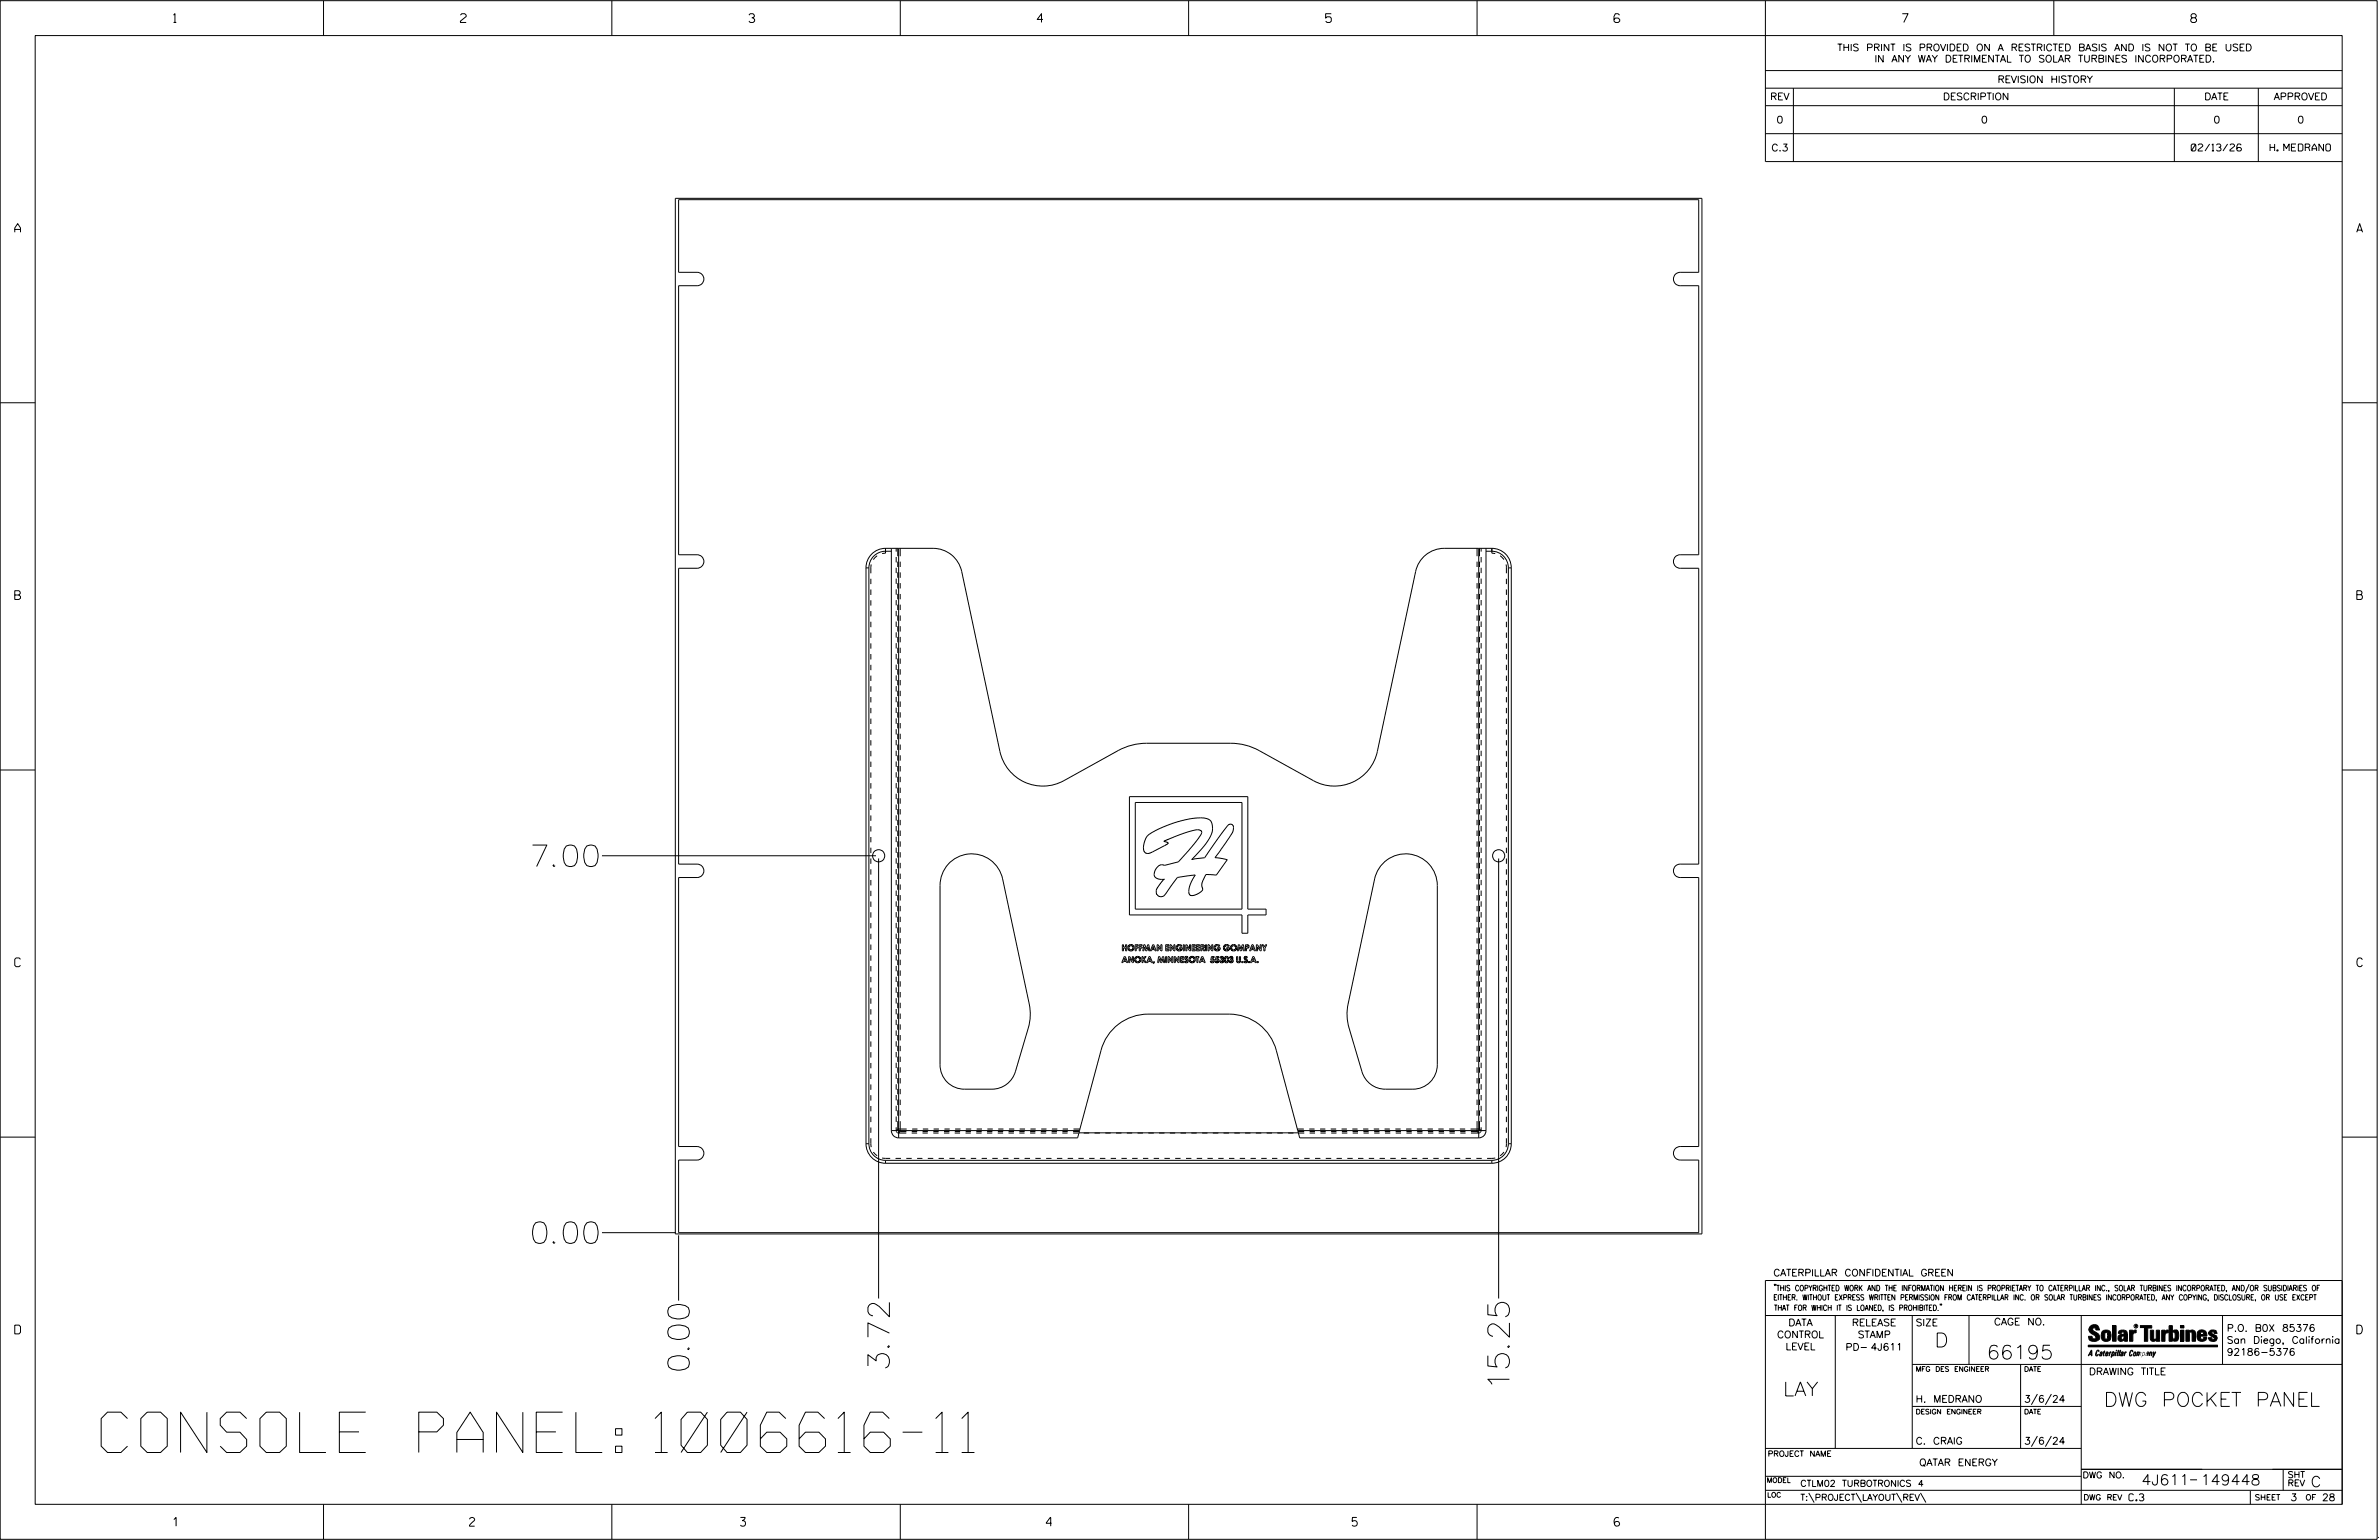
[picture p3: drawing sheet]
<svg xmlns="http://www.w3.org/2000/svg" width="864mm" height="559mm" viewBox="0 0 864 559" stroke-linecap="round" stroke-linejoin="round" font-family="sans-serif">
<defs><g id="words">
<text font-size="14.6" x="36.7" y="527.1">CONSOLE PANEL: 1006616-11</text>
<g font-size="7.8">
<text x="193.3" y="314.4">7.00</text>
<text x="193.3" y="451.2">0.00</text>
<text x="250.2" y="497.2" transform="rotate(-90 250.2 497.2)">0.00</text>
<text x="322.9" y="496.4" transform="rotate(-90 322.9 496.4)">3.72</text>
<text x="547.9" y="502.3" transform="rotate(-90 547.9 502.3)">15.25</text>
</g>
<g font-size="5.1">
<text x="702.3" y="488.8">D</text>
<text x="721.2" y="493.2">66195</text>
<text x="647.3" y="506.5">LAY</text>
<text x="763.7" y="510.3">DWG POCKET PANEL</text>
</g>
<g font-size="3.8">
<text x="777.4" y="538.9">4J611</text>
<text x="798.8" y="538.9">149448</text>
<text x="838.8" y="539.5">C</text>
</g>
<g font-size="3.2">
<text x="63" y="8.2">1</text>
<text x="167.2" y="8.2">2</text>
<text x="271.8" y="8.2">3</text>
<text x="376.5" y="8.2">4</text>
<text x="481.2" y="8.2">5</text>
<text x="690.6" y="8.2">7</text>
<text x="795.3" y="8.2">8</text>
<text x="5.4" y="84.3">A</text>
<text x="855.5" y="84.3">A</text>
<text x="5.4" y="217.5">B</text>
<text x="855.6" y="217.5">B</text>
<text x="5.4" y="350.8">C</text>
<text x="855.6" y="350.8">C</text>
<text x="5.4" y="484">D</text>
<text x="855.6" y="484">D</text>
<text x="62.8" y="553.8">1</text>
<text x="170.4" y="553.8">2</text>
<text x="268.8" y="553.8">3</text>
<text x="379.8" y="553.8">4</text>
<text x="490.8" y="553.8">5</text>
<text x="585.9" y="553.8">6</text>
</g>
<g font-size="2.5">
<text x="666.9" y="18.5">THIS PRINT IS PROVIDED ON A RESTRICTED BASIS AND IS NOT TO BE USED</text>
<text x="680.5" y="22.6">IN ANY WAY DETRIMENTAL TO SOLAR TURBINES INCORPORATED.</text>
<text x="725.1" y="30">REVISION HISTORY</text>
<text x="642.6" y="36.3">REV</text>
<text x="705.3" y="36.3">DESCRIPTION</text>
<text x="800.2" y="36.3">DATE</text>
<text x="825.4" y="36.3">APPROVED</text>
<text x="644.9" y="44.7">0</text>
<text x="719.1" y="44.7">0</text>
<text x="803.5" y="44.7">0</text>
<text x="834" y="44.7">0</text>
<text x="643" y="54.8">C.3</text>
<text x="795.4" y="54.8">02/13/26</text>
<text x="824" y="54.8">H. MEDRANO</text>
<text x="643.8" y="463">CATERPILLAR CONFIDENTIAL GREEN</text>
<text x="645.1" y="485.5">CONTROL</text>
<text x="649.2" y="481.1">DATA</text>
<text x="672.3" y="481.1">RELEASE</text>
<text x="674.4" y="485.5">STAMP</text>
<text x="695.4" y="481.1">SIZE</text>
<text x="723.8" y="480.8">CAGE NO.</text>
<text x="808.4" y="483.1">P.O. B0X 85376</text>
<text x="648.2" y="489.8">LEVEL</text>
<text x="669.9" y="490">PD- 4J611</text>
<text x="808.4" y="487.5">San Diego, California</text>
<text x="808.4" y="491.8">92186-5376</text>
<text x="758.3" y="498.9">DRAWING TITLE</text>
<text x="695.4" y="508.9">H. MEDRANO</text>
<text x="734.8" y="508.9">3/6/24</text>
<text x="695.4" y="524.1">C. CRAIG</text>
<text x="734.8" y="524.1">3/6/24</text>
<text x="696.7" y="531.9">QATAR ENERGY</text>
<text x="772.8" y="544.6">C.3</text>
<text x="831.4" y="544.6">3</text>
<text x="842.9" y="544.6">28</text>
</g>
<g font-size="2.3">
<text x="653.5" y="539.4">CTLM02 TURBOTRONICS 4</text>
<text x="756" y="536.3">DWG NO.</text>
<text x="830.4" y="539.3">REV</text>
<text x="830.4" y="536.2">SHT</text>
<text x="653.5" y="544.5">T:\PROJECT\LAYOUT\REV\</text>
</g>
<g font-size="2">
<text x="643.8" y="468.4">&quot;THIS COPYRIGHTED WORK AND THE INFORMATION HEREIN IS PROPRIETARY TO CATERPILLAR INC., SOLAR TURBINES INCORPORATED, AND/OR SUBSIDIARIES OF</text>
<text x="643.8" y="471.8">EITHER. WITHOUT EXPRESS WRITTEN PERMISSION FROM CATERPILLAR INC. OR SOLAR TURBINES INCORPORATED, ANY COPYING, DISCLOSURE, OR USE EXCEPT</text>
<text x="644" y="475.6">THAT FOR WHICH IT IS LOANED, IS PROHIBITED.&quot;</text>
<text x="641.7" y="528.5">PROJECT NAME</text>
<text x="756.3" y="544.3">DWG REV</text>
<text x="818.5" y="544.3">SHEET</text>
<text x="836.9" y="544.3">OF</text>
</g>
<g font-size="1.8">
<text x="695.4" y="497.6">MFG DES ENGINEER</text>
<text x="734.8" y="497.6">DATE</text>
<text x="695.4" y="513.1">DESIGN ENGINEER</text>
<text x="734.8" y="513.1">DATE</text>
<text x="641.3" y="538">MODEL</text>
<text x="641.5" y="543.3">LOC</text>
</g>
<text font-size=".9" x="775.1" y="481.7">R</text>
</g></defs>
<g fill="none" stroke="#000" stroke-width=".36">
<path d="M.1 .2h862.8v558.4h-862.8zM12.8 12.9h837.4v533h-837.4zM117.4 .2v12.7M222.1 .2v12.7M326.8 .2v12.7M431.5 .2v12.7M536.2 .2v12.7M587.9 5.5l-.5-.5h-1l-.5 1v1.7l.5 .4h1l.6-.4v-.6l-.6-.5h-1l-.5 .5M640.9 .2v58.4h209.3M745.6 .2v12.7M640.9 25.6h209.3M640.9 32h209.3"/>
<path d="M640.9 38.3h209.3M651 32v26.6M789.3 32v26.6M819.8 32v26.6M640.9 48.5h209.3M245.1 72h372.7v375.7h-372.7zM246.3 72.5h370.4v26.3h-6.8a2.43 2.43 0 0 0-2.4 2.4 2.43 2.43 0 0 0 2.4 2.5h6.8v97.6h-6.8a2.45 2.45 0 0 0-2.4 2.4 2.45 2.45 0 0 0 2.4 2.5h6.8v107.3h-6.8a2.43 2.43 0 0 0-2.4 2.5 2.43 2.43 0 0 0 2.4 2.4h6.8v97.6h-6.8a2.45 2.45 0 0 0-2.4 2.5 2.45 2.45 0 0 0 2.4 2.4h6.8v26.4h-370.4v-26.4h6.7a2.45 2.45 0 0 0 2.5-2.4 2.45 2.45 0 0 0-2.5-2.5h-6.7v-97.6h6.7a2.43 2.43 0 0 0 2.5-2.4 2.43 2.43 0 0 0-2.5-2.5h-6.7v-107.3h6.7a2.45 2.45 0 0 0 2.5-2.5 2.45 2.45 0 0 0-2.5-2.4h-6.7v-97.6h6.7a2.43 2.43 0 0 0 2.5-2.5 2.43 2.43 0 0 0-2.5-2.4h-6.7zM.1 146.2h12.7M850.2 146.2h12.7M321.5 199h17.2a10.6 10.6 0 0 1 10.4 8.4l13.9 65.3a15.9 15.9 0 0 0 23.3 10.5l19.6-10.9a21.5 21.5 0 0 1 10.3-2.6h30.6a21.3 21.3 0 0 1 10.3 2.6l19.6 10.9a15.9 15.9 0 0 0 23.3-10.5l13.9-65.3a10.6 10.6 0 0 1 10.4-8.4h17.2M321.5 199a7.1 7.1 0 0 0-7.1 7.1M321.5 199v1.7l-1.3 .2"/>
<path d="M323.6 199v211.2M325.3 199v1.2M325.9 199v2.8M326.2 199v213.9M326.8 199v2.8M536.2 199v2.8M536.8 199v213.9M537.1 199v2.8M537.7 199v1.2M539.4 199v211.2M541.5 199a7 7 0 0 1 7.1 7.1M541.5 199v1.7l1.3 .2"/>
<path d="M314.4 206.1v208.9M314.4 206.1h1M315.4 206.1v208.9M316.1 210v1.9M316.1 213.9v2M316.1 217.8v1.9M316.3 204.8l-.2 3.2M318.4 201.7l-1.3 1.4M323.6 200a7.2 7.2 0 0 0-6.4 1.8l-1.4 2.3-.4 2M325.3 202.1v2M325.3 206v2M325.3 209.9v2"/>
<path d="M325.3 213.8v2M325.3 217.7v2M325.9 203.8v1.9M325.9 207.7v2M325.9 211.6v1.9M325.9 215.5v2M325.9 219.4v2M326.8 203.8v1.9M326.8 207.7v2M326.8 211.6v1.9M326.8 215.5v2M326.8 219.4v2"/>
<path d="M536.2 203.8v1.9M536.2 207.7v2M536.2 211.6v1.9M536.2 215.5v2M536.2 219.4v2M537.1 203.8v1.9M537.1 207.7v2M537.1 211.6v1.9M537.1 215.5v2M537.1 219.4v2M537.7 202.1v2M537.7 206v2"/>
<path d="M537.7 209.9v2M537.7 213.8v2M537.7 217.7v2M539.4 200a7.1 7.1 0 0 1 6.4 1.8l1.4 2.3 .3 2M544.5 201.7l1.4 1.4M546.7 204.8l.1 3.2M546.8 210v1.9M546.8 213.9v2M546.8 217.8v1.9M547.5 206.1h1.1M547.5 206.1v208.9M548.6 206.1v208.9"/>
<path d="M316.1 221.7v2M316.1 225.6v2M316.1 229.5v2M316.1 233.4v2M316.1 237.3v2M325.3 221.7v1.9M325.3 225.5v2M325.3 229.4v2M325.3 233.4v1.9M325.3 237.2v2M325.9 223.3v1.9M325.9 227.2v2"/>
<path d="M325.9 231.1v2M325.9 235v2M325.9 238.9v2M326.8 223.3v1.9M326.8 227.2v2M326.8 231.1v2M326.8 235v2M326.8 238.9v2M536.2 223.3v1.9M536.2 227.2v2M536.2 231.1v2M536.2 235v2"/>
<path d="M536.2 238.9v2M537.1 223.3v1.9M537.1 227.2v2M537.1 231.1v2M537.1 235v2M537.1 238.9v2M537.7 221.7v1.9M537.7 225.5v2M537.7 229.4v2M537.7 233.4v1.9M537.7 237.2v2M546.8 221.7v2"/>
<path d="M546.8 225.6v2M546.8 229.5v2M546.8 233.4v2M546.8 237.3v2M316.1 241.2v2M316.1 245.1v2M316.1 249v2M316.1 252.9v2M316.1 256.9v1.9M325.3 241.2v1.9M325.3 245.1v1.9M325.3 249v1.9"/>
<path d="M325.3 252.9v1.9M325.3 256.8v1.9M325.9 242.8v2M325.9 246.7v2M325.9 250.6v2M325.9 254.5v2M325.9 258.4v2M326.8 242.8v2M326.8 246.7v2M326.8 250.6v2M326.8 254.5v2M326.8 258.4v2"/>
<path d="M536.2 242.8v2M536.2 246.7v2M536.2 250.6v2M536.2 254.5v2M536.2 258.4v2M537.1 242.8v2M537.1 246.7v2M537.1 250.6v2M537.1 254.5v2M537.1 258.4v2M537.7 241.2v1.9M537.7 245.1v1.9"/>
<path d="M537.7 249v1.9M537.7 252.9v1.9M537.7 256.8v1.9M546.8 241.2v2M546.8 245.1v2M546.8 249v2M546.8 252.9v2M546.8 256.9v1.9M.1 279.4h12.7M316.1 260.7v2M316.1 264.7v1.9M316.1 268.6v1.9"/>
<path d="M316.1 272.5v1.9M316.1 276.4v1.9M325.3 260.7v1.9M325.3 264.6v1.9M325.3 268.5v1.9M325.3 272.4v2M325.3 276.3v2M325.9 262.4v1.9M325.9 266.2v2M325.9 270.2v1.9M325.9 274.1v1.9M325.9 278v1.9"/>
<path d="M326.8 262.4v1.9M326.8 266.2v2M326.8 270.2v1.9M326.8 274.1v1.9M326.8 278v1.9M536.2 262.4v1.9M536.2 266.2v2M536.2 270.2v1.9M536.2 274.1v1.9M536.2 278v1.9M537.1 262.4v1.9M537.1 266.2v2"/>
<path d="M537.1 270.2v1.9M537.1 274.1v1.9M537.1 278v1.9M537.7 260.7v1.9M537.7 264.6v1.9M537.7 268.5v1.9M537.7 272.4v2M537.7 276.3v2M546.8 260.7v2M546.8 264.7v1.9M546.8 268.6v1.9M546.8 272.5v1.9"/>
<path d="M546.8 276.4v1.9M850.2 279.4h12.7M316.1 280.3v1.9M316.1 284.2v1.9M316.1 288.1v1.9M316.1 292v1.9M316.1 295.9v2M316.1 299.8v1.9M325.3 280.2v2M325.3 284.1v2M325.3 288v2M325.3 291.9v2"/>
<path d="M325.3 295.8v2M325.3 299.7v2M325.9 281.9v1.9M325.9 285.8v1.9M325.9 289.7v1.9M325.9 293.6v1.9M325.9 297.5v1.9M326.8 281.9v1.9M326.8 285.8v1.9M326.8 289.7v1.9M326.8 293.6v1.9M326.8 297.5v1.9"/>
<path d="M410 289.1h43v40.8h6.6v2.1h-6.6v6.6h-2.2v-6.6h-40.8zM412.1 291.2h38.7v38.7h-38.7zM536.2 281.9v1.9M536.2 285.8v1.9M536.2 289.7v1.9M536.2 293.6v1.9M536.2 297.5v1.9M537.1 281.9v1.9M537.1 285.8v1.9M537.1 289.7v1.9M537.1 293.6v1.9M537.1 297.5v1.9"/>
<path d="M537.7 280.2v2M537.7 284.1v2M537.7 288v2M537.7 291.9v2M537.7 295.8v2M537.7 299.7v2M546.8 280.3v1.9M546.8 284.2v1.9M546.8 288.1v1.9M546.8 292v1.9M546.8 295.9v2M546.8 299.8v1.9"/>
<path d="M218.5 310.5h99.5M316.1 303.7v1.9M316.1 307.6v2M316.1 311.5v1.9M316.1 315.4v2M316.1 319.3v2M318.9 311.5v159.7M325.3 303.6v2M325.3 307.6v1.9M325.3 311.4v2M325.3 315.3v2M325.3 319.3v1.9"/>
<path d="M325.9 301.4v2M325.9 305.3v1.9M325.9 309.2v2M325.9 313.1v2M325.9 317v1.9M326.8 301.4v2M326.8 305.3v1.9M326.8 309.2v1.9M326.8 313.1v2M326.8 317v1.9M344.8 312.9a11.5 11.5 0 0 1 19.2 6l9.6 45.4a17.8 17.8 0 0 1-.3 8.7l-4.7 15.9a8.9 8.9 0 0 1-8.5 6.3h-10a8.8 8.8 0 0 1-8.9-8.8v-65.1a11.6 11.6 0 0 1 3.6-8.4zM416.6 303.2l1.6-1.2 3.1-1.5 7.5-2.7 5.8-1h2.6l1.6 .5 .8 .8 .5 1.6v1.9l-.6 1.6-2.2 3.5-4.7 5.2 4.7-.7 8.2-11.4 .9-.7 .9 .1 .5 1-.4 1.8-6.4 9.2 4.5 .7-4 5.6-2.7-.1a1.25 1.25 0 0 0-1.6 1.1l-.9 2.2 .3 1.9-.1 .5-2.1 1.5-1.9 .4-.8-.7-.1-1.6 .5-1.8 1.4-2.7a.41 .41 0 0 0 .3-.7 .41 .41 0 0 0-.7 .1l-4.6 .6a2.59 2.59 0 0 0-2.1 1.6l-3.9 5.3-1.1 .3-1-.3-.6-.9 .1-1.6 1.8-2.7 1-.8-1.9-.1-1.5-.8-.3-.9 .5-1.9 1.1-1.3 .7-.3 1.4 .2 5-1.3 6.7-7.6 1.6-2.3 .2-1.1-.5-.4-1-.2-1.9 .3-4 1.3-5.8 2.3-.5 .3 1.3 .4 .3 .2-.2 .3-6 3.2-1.1 .3-1.3-.4-.4-1.4 .5-2.8z"/>
<path d="M502.1 313.3a11.5 11.5 0 0 1 12.5-2.6 11.5 11.5 0 0 1 7.2 10.6v65.1a8.9 8.9 0 0 1-8.9 8.8h-10a8.8 8.8 0 0 1-8.5-6.3l-4.7-15.9a17.4 17.4 0 0 1-.3-8.7l9.6-45.4 1.4-3.4zM536.2 301.4v2M536.2 305.3v1.9M536.2 309.2v2M536.2 313.1v2M536.2 317v1.9M537.1 301.4v2M537.1 305.3v1.9M537.1 309.2v1.9M537.1 313.1v2M537.1 317v1.9M537.7 303.6v2"/>
<path d="M537.7 307.6v1.9M537.7 311.4v2M537.7 315.3v2M537.7 319.3v1.9M544 311.5v159.7M546.8 303.7v1.9M546.8 307.6v2M546.8 311.5v1.9M546.8 315.4v2M546.8 319.3v2M316.1 323.2v2M316.1 327.1v2"/>
<path d="M316.1 331v2M316.1 334.9v2M316.1 338.8v2M325.3 323.1v2M325.3 327.1v1.9M325.3 331v1.9M325.3 334.9v1.9M325.3 338.8v1.9M325.9 320.9v2M325.9 324.8v2M325.9 328.7v2M325.9 332.6v2"/>
<path d="M325.9 336.5v2M326.8 320.9v2M326.8 324.8v2M326.8 328.7v2M326.8 332.6v2M326.8 336.5v2M536.2 320.9v2M536.2 324.8v2M536.2 328.7v2M536.2 332.6v2M536.2 336.5v2M537.1 320.9v2"/>
<path d="M537.1 324.8v2M537.1 328.7v2M537.1 332.6v2M537.1 336.5v2M537.7 323.1v2M537.7 327.1v1.9M537.7 331v1.9M537.7 334.9v1.9M537.7 338.8v1.9M546.8 323.2v2M546.8 327.1v2M546.8 331v2"/>
<path d="M546.8 334.9v2M546.8 338.8v2M316.1 342.7v2M316.1 346.6v2M316.1 350.6v1.9M316.1 354.5v1.9M316.1 358.4v1.9M325.3 342.7v1.9M325.3 346.6v1.9M325.3 350.5v1.9M325.3 354.4v1.9M325.3 358.3v2"/>
<path d="M325.9 340.4v2M325.9 344.3v2M325.9 348.2v2M325.9 352.1v2M325.9 356.1v1.9M325.9 359.9v2M326.8 340.4v2M326.8 344.3v2M326.8 348.2v2M326.8 352.1v2M326.8 356.1v1.9M326.8 359.9v2"/>
<path d="M407.4 342.8h.4v.8h.8v-.8h.4v2.2h-.4v-1h-.8v1h-.4zM408.1 347.1h.4l.9 2.2h-.5l-.1-.4h-1l-.2 .4h-.4zM408.3 347.7l.3 .7h-.6zM409.7 347.1h.4l1 1.4v-1.4h.3v2.2h-.3l-1-1.5v1.5h-.4zM412.1 342.8h1.1v.4h-.7v.4h.7v.4h-.7v1h-.4zM413.6 342.8h1v.4h-.7v.4h.7v.4h-.7v1h-.3zM414.5 347.1h.4v.8l.7-.8h.5l-.8 1 .8 1.2h-.4l-.8-1v1h-.4zM415.2 342.8h.4l.5 1.5 .5-1.5h.4l.4 2.2h-.4l-.2-1.4-.5 1.4h-.4l-.4-1.4-.3 1.4h-.4zM417.1 347.1h.4l.9 2.2h-.4l-.2-.4h-1l-.1 .4h-.5zM417.3 347.7l.4 .7h-.7zM418.5 342.8h.3l.9 2.2h-.4l-.2-.4h-1l-.1 .4h-.4zM418.6 343.4l.4 .8h-.7z"/>
<path d="M418.9 348.9l.2 .1-.3 .7-.2-.1zM420.1 342.8h.3l1 1.4v-1.4h.4v2.2h-.4l-1-1.4v1.4h-.3zM420.6 347.1h.4l.5 1.5 .5-1.5h.4l.4 2.2h-.4l-.2-1.4-.5 1.4h-.4l-.4-1.4-.3 1.4h-.4zM423.1 347.1h.4v2.2h-.4zM423.2 342.8h1.2v.4h-.9v.4h.9v.4h-.9v.6h.9v.4h-1.2zM424 347.1h.4l1 1.4v-1.4h.4v2.2h-.4l-1-1.5v1.5h-.4zM424.7 342.8h.4l1 1.4v-1.4h.4v2.2h-.3l-1.1-1.4v1.4h-.4zM426.3 347.1h.3l1 1.4v-1.4h.4v2.2h-.3l-1-1.5v1.5h-.4zM427.2 343.1l.8-.4 .9 .3 .1 .1-.3 .3-.4-.3-.6 .1-.4 .8 .3 .5 .7 .2 .4-.4h-.6v-.4h1.1l-.2 .8-.6 .4-1.2-.3-.3-.7zM428.6 347.1h1.1v.4h-.8v.4h.8v.4h-.8v.6h.8v.4h-1.1zM429.5 342.8h.4v2.2h-.4zM430.2 347.2l.6-.2 .5 .4-.3 .3-.3-.3-.2 .2 .8 .9v.5l-.5 .4-.4-.1-.4-.4 .3-.2 .3 .3 .3-.2-.8-1z"/>
<path d="M430.5 342.8h.3l1 1.4v-1.4h.4v2.2h-.4l-1-1.4v1.4h-.3zM432.7 347h.1M432.7 342.8h1.2v.4h-.8v.4h.8v.4h-.8v.6h.8v.4h-1.2zM434.1 347.1h1.2v.4h-.4v1.8h-.4v-1.8h-.4zM434.3 342.8h1.2v.4h-.8v.4h.8v.4h-.8v.6h.8v.4h-1.2zM435.9 342.8l1.3 .3v.6l-.4 .3 .5 1h-.4l-.5-1-.1 1h-.4zM436.2 347.1h.4l.9 2.2h-.4l-.2-.4h-.9l-.2 .4h-.4zM436.3 343.2h.4l.1 .4h-.5zM436.4 347.7l.4 .7h-.7zM437.6 342.8h.4v2.2h-.4zM438.5 342.8h.4l1 1.4v-1.4h.4v2.2h-.4l-1-1.4v1.4h-.4zM439.8 347.1h1v.4h-.7l-.1 .4h.5l.3 .4-.1 .7-.5 .4-.6-.2-.3-.3 .9 .1 .2-.2-.2-.5h-.7z"/>
<path d="M441 343.1l.9-.4 .9 .4-.3 .3-.9-.3-.5 .6v.6l.6 .4 .8-.4h-.6v-.4h1l-.4 1-.9 .2-.7-.5-.2-.7zM441.5 347.1h1v.4h-.7l-.1 .4h.5l.3 .6-.1 .5-.4 .4-.6-.1-.4-.5 .9 .2 .2-.2-.2-.5h-.7zM443.1 347.2l.6-.2 .4 .3-.2 .8 .3 .2 .1 .6-.5 .4h-.6l-.4-.4v-.3l.6 .4 .5-.2-.2-.5h-.4l.4-.8-.8 .1zM444.4 343.1l.9-.4 .9 .4-.3 .3-.9-.2-.5 .5 .1 .6 .5 .4 .8-.4h-.6v-.4h1.1l-.3 .9-1.1 .3-.7-.5-.2-1zM444.8 347.1h.7l.4 .5v1.2l-.5 .6-.5-.1-.4-.5v-1.1zM445 347.5h.3l.3 .3-.3 1.2-.4-.3zM445.3 349.4h.1M446.5 347.2l.6-.2 .4 .4-.2 .7 .3 .2 .1 .5-.5 .5h-.6l-.4-.3v-.4h.4l.2 .4 .5-.3-.2-.3-.4-.1v-.4l.4-.1v-.3l-.8 .1zM448.9 347.1h.4v1.7l.4 .2 .2-.2v-1.7h.4v1.7l-.4 .5h-.7l-.3-.3zM449.5 342.8h.5l.5 1.5 .5-1.5h.4l.3 2.2h-.4l-.2-1.4-.5 1.4h-.3l-.5-1.4-.2 1.4h-.4zM451.8 347.2l.5-.2 .5 .4-.3 .3-.5-.2 .9 1.2-.5 .7-.6-.2-.3-.3 .4-.2 .3 .3 .3-.1-.8-1.1zM452.1 342.8h.9l.4 .5-.3 .7h-.6v1h-.4z"/>
<path d="M452.5 343.2h.4l.1 .3-.5 .1zM454.5 342.8h.4l.9 2.2h-.5l-.1-.4h-1l-.2 .4h-.4zM454.7 343.4l.3 .8h-.7zM454.8 347.1h.4l.9 2.2h-.5l-.1-.4h-1l-.2 .4h-.4zM455 347.7l.3 .7h-.6zM456.1 342.8h.4l.9 1.4v-1.4h.4v2.2h-.3l-1-1.4v1.4h-.4zM458.2 342.8h.4l.4 .8 .4-.8h.4l-.6 1.3v.9h-.4v-.9zM536.2 340.4v2M536.2 344.3v2M536.2 348.2v2M536.2 352.1v2M536.2 356.1v1.9"/>
<path d="M536.2 359.9v2M537.1 340.4v2M537.1 344.3v2M537.1 348.2v2M537.1 352.1v2M537.1 356.1v1.9M537.1 359.9v2M537.7 342.7v1.9M537.7 346.6v1.9M537.7 350.5v1.9M537.7 354.4v1.9M537.7 358.3v2"/>
<path d="M546.8 342.7v2M546.8 346.6v2M546.8 350.6v1.9M546.8 354.5v1.9M546.8 358.4v1.9M316.1 362.3v1.9M316.1 366.2v1.9M316.1 370.1v1.9M316.1 374v1.9M316.1 377.9v1.9M325.3 362.2v1.9M325.3 366.1v2"/>
<path d="M325.3 370v2M325.3 373.9v1.9M325.3 377.8v2M325.9 363.9v1.9M325.9 367.8v1.9M325.9 371.7v1.9M325.9 375.6v1.9M325.9 379.5v1.9M326.8 363.9v1.9M326.8 367.8v1.9M326.8 371.7v1.9M326.8 375.6v1.9"/>
<path d="M326.8 379.5v1.9M536.2 363.9v1.9M536.2 367.8v1.9M536.2 371.7v1.9M536.2 375.6v1.9M536.2 379.5v1.9M537.1 363.9v1.9M537.1 367.8v1.9M537.1 371.7v1.9M537.1 375.6v1.9M537.1 379.5v1.9M537.7 362.2v1.9"/>
<path d="M537.7 366.1v2M537.7 370v2M537.7 373.9v1.9M537.7 377.8v2M546.8 362.3v1.9M546.8 366.2v1.9M546.8 370.1v1.9M546.8 374v1.9M546.8 377.9v1.9M316.1 381.8v2M316.1 385.7v1.9M316.1 389.6v1.9"/>
<path d="M316.1 393.5v2M316.1 397.4v1.9M325.3 381.7v2M325.3 385.6v2M325.3 389.5v2M325.3 393.4v2M325.3 397.3v2M325.9 383.4v1.9M325.9 387.3v2M325.9 391.2v1.9M325.9 395.1v2M325.9 399v2"/>
<path d="M326.8 383.4v1.9M326.8 387.3v2M326.8 391.2v1.9M326.8 395.1v2M326.8 399v2M536.2 383.4v1.9M536.2 387.3v2M536.2 391.2v1.9M536.2 395.1v2M536.2 399v2M537.1 383.4v1.9M537.1 387.3v2"/>
<path d="M537.1 391.2v1.9M537.1 395.1v2M537.1 399v2M537.7 381.7v2M537.7 385.6v2M537.7 389.5v2M537.7 393.4v2M537.7 397.3v2M546.8 381.8v2M546.8 385.7v1.9M546.8 389.6v1.9M546.8 393.5v2"/>
<path d="M546.8 397.4v1.9M.1 412.6h12.7M314.4 415a7.1 7.1 0 0 0 7.1 7.1M314.4 415h1M315.4 415a6 6 0 0 0 6.1 6M316.1 413l.2 3.2M316.1 401.3v2M316.1 405.2v2M316.1 409.1v2M317.1 418l1.3 1.4M323.6 410.2a2.65 2.65 0 0 0 2.6 2.7M323.6 410.2h68.3"/>
<path d="M325.3 401.2v2M325.3 405.1v2M325.3 409v1.4l.4 .6 3.3 .1M325.9 409.7l.2 .6 .7 .3M325.9 409.7h3.2M325.9 409.7l-.6 .5M325.9 402.9v1.9M325.9 406.8v2.9M326.8 402.9v1.9M326.8 406.8v3.8M326.8 410.6h2.2M326.8 410.6l-.6 .5"/>
<path d="M330.9 411.1h2M331 410.6h2M331.1 409.7h2M334.9 411.1h1.9M334.9 410.6h1.9M335 409.7h2M338.8 411.1h1.9M338.8 410.6h1.9M338.9 409.7h2M342.7 411.1h1.9M342.7 410.6h2M342.8 409.7h2"/>
<path d="M346.6 411.1h1.9M346.6 410.6h1.9M346.7 409.7h2M350.5 411.1h1.9M350.5 410.6h2M350.6 409.7h2M354.4 411.1h1.9M354.4 410.6h2M354.5 409.7h2M358.3 411.1h1.9M358.3 410.6h2M358.4 409.7h2"/>
<path d="M362.2 411.1h1.9M362.2 410.6h2M362.3 409.7h2M366.1 411.1h2M366.1 410.6h2M366.3 409.7h1.9M370 411.1h1.9M370 410.6h2M370.1 409.7h2M373.9 411.1h1.9M373.9 410.6h2M374.1 409.7h1.9"/>
<path d="M377.8 411.1h2M377.8 410.6h2M378 409.7h1.9M381.7 411.1h2M381.7 410.6h2M381.8 409.7h2M385.6 411.1h2M385.7 410.6h1.9M385.8 409.7h1.9M389.5 411.1h2M389.5 410.6h2.3M389.7 409.7h2.3"/>
<path d="M391.7 411.1h79.6M391.9 410.2l7.8-29.1a17.7 17.7 0 0 1 17.1-13.1h29.4a17.7 17.7 0 0 1 17.1 13.1l7.8 29.1M391.9 410.2l-.7 2.7h-65M393.4 411.1h2M397.3 411.1h2M401.2 411.1h2M405.1 411.1h2M409 411.1h2M413 411.1h1.9M416.8 411.1h2M420.8 411.1h1.9M424.7 411.1h1.9"/>
<path d="M428.6 411.1h1.9M432.5 411.1h1.9M436.4 411.1h1.9M440.3 411.1h1.9M444.2 411.1h1.9M448.1 411.1h1.9M452 411.1h2M455.9 411.1h1.9M459.8 411.1h2M463.7 411.1h2M467.6 411.1h1.9M471 409.7h2.3"/>
<path d="M471.1 410.2l.7 2.7h65M471.1 410.2h68.3M471.2 410.6h2.2M471.5 411.1h2M475.3 409.7h1.9M475.4 411.1h2M475.4 410.6h1.9M479.2 409.7h1.9M479.3 410.6h2M479.3 411.1h2M483.1 409.7h1.9M483.2 410.6h1.9"/>
<path d="M483.2 411.1h2M487 409.7h1.9M487.1 411.1h2M487.1 410.6h2M490.9 409.7h1.9M491 410.6h2M491 411.1h2M494.8 409.7h1.9M494.9 410.6h2M494.9 411.1h2M498.7 409.7h2M498.8 411.1h2"/>
<path d="M498.8 410.6h2M502.6 409.7h1.9M502.7 410.6h2M502.7 411.1h2M506.5 409.7h2M506.6 410.6h2M506.7 411.1h1.9M510.4 409.7h2M510.5 410.6h2M510.5 411.1h2M514.3 409.7h2M514.4 410.6h2"/>
<path d="M514.5 411.1h1.9M518.2 409.7h2M518.3 410.6h2M518.4 411.1h1.9M522.1 409.7h2M522.3 411.1h1.9M522.3 410.6h1.9M526 409.7h2M526.1 410.6h2M526.2 411.1h1.9M529.9 409.7h2M530 410.6h2"/>
<path d="M530.1 411.1h1.9M533.8 409.7h3.3M534 410.6h2.2M536.2 402.9v1.9M536.2 406.8v3.8M536.2 410.6l.6 .5M537.1 409.7l.6 .5M537.1 409.7l-.4 .7-.5 .2M537.1 402.9v1.9M537.1 406.8v2.9M537.7 401.2v2M537.7 405.1v2"/>
<path d="M537.7 409v1.2M537.7 410.2l-.2 .5-.5 .4h-3M539.4 410.2a2.65 2.65 0 0 1-2.6 2.7M545.9 418l-1.4 1.4M546.8 413l-.1 3.2M546.8 401.3v2M546.8 405.2v2M546.8 409.1v2M547.5 415h1.1M547.5 415a6 6 0 0 1-6 6M548.6 415a7 7 0 0 1-7.1 7.1M850.2 412.6h12.7"/>
<path d="M320.2 420.2l2.9 .1M321.5 422.1h220M321.5 421v1.1M321.5 421h220M325.1 420.3h2M329 420.3h1.9M332.9 420.3h2M336.8 420.3h2M340.7 420.3h2M344.6 420.3h2M348.5 420.3h2M352.4 420.3h2"/>
<path d="M356.3 420.3h2M360.2 420.3h2M364.1 420.3h2M368.1 420.3h1.9M371.9 420.3h2M375.8 420.3h2M379.8 420.3h1.9M383.7 420.3h1.9M387.6 420.3h1.9M391.5 420.3h1.9M395.4 420.3h1.9M399.3 420.3h1.9"/>
<path d="M403.2 420.3h1.9M407.1 420.3h1.9M411 420.3h2M414.9 420.3h1.9M418.8 420.3h2M422.7 420.3h2M426.6 420.3h2M430.5 420.3h2M434.4 420.3h2M438.3 420.3h2M442.2 420.3h2M446.1 420.3h2"/>
<path d="M450 420.3h2M454 420.3h1.9M457.8 420.3h2M461.8 420.3h1.9M465.7 420.3h1.9M469.5 420.3h2M473.5 420.3h1.9M477.4 420.3h1.9M481.3 420.3h1.9M485.2 420.3h1.9M489.1 420.3h1.9M493 420.3h1.9"/>
<path d="M496.9 420.3h1.9M500.8 420.3h1.9M504.7 420.3h2M508.6 420.3h1.9M512.5 420.3h2M516.4 420.3h2M520.3 420.3h2M524.2 420.3h2M528.1 420.3h2M532 420.3h2M535.9 420.3h2M541.5 421v1.1"/>
<path d="M542.8 420.2l-3 .1M218.5 447.3h26.9M246.3 448.2v23.7M640.9 477.3h209.3M644.2 466.1l-.1 .4M644.7 466.1l-.2 .4M666.2 477.3v48.3M694.2 477.3v48.3M704.4 473.3l-.1 .4M704.8 473.3l-.1 .4M714.8 477.3v17.8M755.5 477.3v68.6"/>
<path d="M806.8 477.3v17.8M816.5 466l-1.4 3.1M850.2 464.6h-209.3v94M850.2 464.8v81.1M694.2 495.1h156M733.5 495.1v30.5M758.6 481.4a2.02 2.02 0 0 1 3.1-.1l.5 1.3h-1.3l-.2-.6-.4-.2-.6 .1-.1 .4 .4 .7a2.46 2.46 0 0 1 2.2 2.9 2.83 2.83 0 0 1-3.8 .3l-.3-1.3h1.3l.2 .7 .6 .3 .5-.2 .2-.5-.4-.6-1.9-1.2-.4-.9zM759.2 491.3h-.7l.7-1.2v1.9h.2l-.1-2.1-1.3 2.1 .5-.5h.7M761.3 490l.3-.2 .4 .3-.1 .3-.3-.4-.4 .3-.3 1.6h.4l.4-.5-.3 .6-.4 .1-.3-.4zM762.6 490.6l.5-.1-.1 1.4h-.9a.74 .74 0 0 1 .9-.8l-.3 .7-.5 .1 .2-.5 .6-.2v-.5l-.7 .2zM763 483.2a2.17 2.17 0 0 1 3.1 0l.3 1.4-.3 1.5a2.17 2.17 0 0 1-3.1 0l-.3-1.5zM763.6 490.5l.4-.4 .2 .6h-.3l-.3 .9 .2 .4-.3-.1z"/>
<path d="M764.1 483.7l.5-.4 .4 .3v2.2l-.4 .2-.5-.2zM764.6 491.1l.6 .2v-.7l-.4-.1-.4 .6-.1 .8h.6M764.6 491.1l-.1 .8h.4M764.6 482.6v.8M764.8 490.7l.4 .1v.3h-.6zM765 491.5l-.1 .4zM766 490.5l-.5 1.5zM766 490.8l.4-.3-.4 .4M766.9 481h1.3v5.7h-1.3zM767 490.8l.5 .1-.3 .8-.4 .2zM767.3 490.5h-.5l-.5 2M767.3 490.5a.8 .8 0 0 1 .2 1 .8 .8 0 0 1-.9 .4l-.1 .6"/>
<path d="M767.3 490.5l-.1 .2M768.1 490.5l-.4 1.5zM768.2 489.9h.3l-.1 .2h-.2zM769 489.9l-.5 2.1zM769.7 489.9l-.6 2.1zM770.1 491.4l.5-.3-.5 .8zM770.4 491.9h.1M770.6 491.1l.1-.4-.7 .2 .1-.3 .6-.1 .2 .3-.5 1.1M770.6 491.1a.74 .74 0 0 0-.8 .8h.6M771 484.8h-.7l-.3 .6 .4 .7 .5-.3 .1-2.4h-.8l-.1 .4h-1.2a1.71 1.71 0 0 1 1.8-1.3 1.71 1.71 0 0 1 1.6 1.4v2.8h-1.1l-.1-.6M771 484.2l-1.5 .1a1.41 1.41 0 0 0 0 2.4l.5 .1 1.1-.7M771.2 486.1h-.1"/>
<path d="M771.4 490.5l.1 .3 .4-.3-.9 1.5zM771.5 490.8h.1M773 482.7h1.2v.5l.5-.5 .7-.1v1h-.6l-.5 .4-.1 2.7h-1.2zM773.3 490.3l.6-.4 .4 .2-.1 .4-.3-.4a1.28 1.28 0 0 0-.5 1.8l.6-.4-.1 .4-.8 .1zM774.7 490.8l.5-.3a.88 .88 0 0 1 .2 .9 .88 .88 0 0 1-.7 .7l-.2-.2zM774.8 490.9h.5l-.3 1h-.3l-.2-.2zM775.2 490.5l-.1 .2M776.8 481h4.3v.9h-1.5v4.8h-1.3M776.8 490.6l-.8 .2v-.3l-.4 1.5 .8-1.3v1.3l.3-1.2M779.3 491.1h.4M779.6 490.5h.3l-.3 1.4M779.6 490.7h.2l-.1 .4"/>
<path d="M779.7 491.1l-.1 .4M779.7 491.1l-.4 .2M780.1 492l.4-1.5 .1 .3 .3-.3 .3 .2-.3 1.3v-1.3l-.7 1.3M780.6 482.7h1.2v2.7l.1 .4 .4 .3 .4-.7v-2.7h1.2l.1 4h-1.3v-.5l-1.1 .6-.7-.3-.3-.7zM781.6 492.5l1-2-.8 1.3-.2-1.3-.2 2M784.7 482.7h1.2v.5l.5-.5 .7-.1v1h-.5l-.6 .4-.1 2.7h-1.2zM787.4 481h1.2v2a1.4 1.4 0 0 1 2.2 .2l.1 1.4-.4 1.9-1.5 .1-.4-.5v-1l.5 .9 .5-.3v-2.1l-.5-.4-.5 .7v2.8h-1.2zM791.5 482.7h1.3v4h-1.3zM791.5 481h1.3v.9h-1.3zM793.5 482.7h1.3v.4l.7-.5 1.1 .2 .4 .6v3.3h-1.2l-.3-3.4-.7 .2v3.2h-1.3zM794.8 483.1h.1M797.7 483.2a1.92 1.92 0 0 1 2.4-.5 1.92 1.92 0 0 1 1 2.1h-2.3v.8l.6 .5 .5-.3v-.5h1.2a1.83 1.83 0 0 1-2.1 1.4 1.83 1.83 0 0 1-1.5-2.1z"/>
<path d="M798.8 484.2v.6M799.1 483.4h.6l.2 .8h-1.1zM804.6 482.9a1.84 1.84 0 0 0-2.9 .8 3.3 3.3 0 0 0 2.2 1.9l-.5 .5-.4-.3-.1-.4h-1.2l.1 .6a1.92 1.92 0 0 0 2.9 .4M804.9 483.8h-1.2l-.2-.6-.5 .1-.1 .3 .1 .3 1.8 .9M805.1 488.1h-47.1v.6h47.1M694.2 510.3h61.3M739.6 505.8l-2.2 3.9M744.7 505.8l-2.2 3.9M640.9 525.6h114.6M640.9 535.7h114.6M739.6 521.1l-2.2 3.8M744.7 521.1l-2.2 3.8"/>
<path d="M755.5 533.2h94.7M795 537h2.6M828.8 533.2v7.6M117.4 545.9v12.7M222.1 545.9v12.7M326.8 545.9v12.7M431.5 545.9v12.7M536.2 545.9v12.7M640.9 540.8h209.3M656.6 541.7l2 3.5M673.8 541.7l1.9 3.5M688.4 541.7l2 3.5"/>
<path d="M697.2 541.7l1.9 3.5M816.9 541v4.9M863.5 557.9h.1"/>
<circle cx="319" cy="310.5" r="2.21"/>
<circle cx="544" cy="310.5" r="2.21"/>
<circle cx="410.5" cy="343.9" r="1.17"/>
<circle cx="410.5" cy="343.9" r=".75"/>
<circle cx="413" cy="348.2" r="1.16"/>
<circle cx="413" cy="348.2" r=".76"/>
<circle cx="432.7" cy="348.2" r="1.16"/>
<circle cx="432.8" cy="348.2" r=".75"/>
<circle cx="447.8" cy="343.9" r="1.16"/>
<circle cx="447.8" cy="343.9" r=".77"/>
<circle cx="451" cy="349.1" r=".24"/>
<circle cx="453.4" cy="349.1" r=".24"/>
<circle cx="456.6" cy="349.1" r=".24"/>
<circle cx="775.4" cy="481.2" r=".69"/>
</g>
<g fill="#000">
<path d="M768.1 490.5l-.4 1.5zM768.2 489.9h.3l-.1 .2h-.2zM769 489.9l-.5 2.1zM769.7 489.9l-.6 2.1zM791.5 481h1.3v.9h-1.3zM791.5 482.7h1.3v4h-1.3zM758 488.1h47.1v.6h-47.1z"/>
<path d="M759.2 489.9l-1.2 2.1 .5-.5h.7v.5h.2zM759.2 490.1v1.2h-.7z" fill-rule="evenodd"/>
<path d="M758.6 481.4a2.02 2.02 0 0 1 3.1-.1l.5 1.3h-1.3l-.2-.6-.4-.2-.6 .1-.1 .4 .4 .7a2.46 2.46 0 0 1 2.2 2.9 2.83 2.83 0 0 1-3.8 .3l-.3-1.3h1.3l.2 .7 .6 .3 .5-.2 .2-.5-.4-.6-1.9-1.2-.4-.9z" fill-rule="evenodd"/>
<path d="M761.3 490l.3-.2 .4 .3-.1 .3-.3-.4-.4 .3-.3 1.6h.4l.4-.5-.3 .6-.4 .1-.3-.4z" fill-rule="evenodd"/>
<path d="M762.6 490.6l.5-.1-.1 1.4h-.9a.74 .74 0 0 1 .9-.8l-.6 .3-.2 .5 .5-.1 .3-.6v-.5l-.7 .2z" fill-rule="evenodd"/>
<path d="M763.6 490.5l.4-.4 .2 .6h-.3l-.3 .9 .2 .4-.3-.1z" fill-rule="evenodd"/>
<path d="M764.8 490.5l.5 .3-.1 .5h-.6l.6-.2v-.3l-.4-.1-.3 1.2h.4l.3-.4-.6 .6-.3-.2v-.4z" fill-rule="evenodd"/>
<path d="M763 483.2a2.17 2.17 0 0 1 3.1 0l.3 1.4-.3 1.5a2.17 2.17 0 0 1-3.1 0l-.3-1.5zM764.1 483.7v2.1l.5 .2 .4-.2v-2.2l-.4-.3z" fill-rule="evenodd"/>
<path d="M766 490.5v.3l.4-.1-.4 .2-.5 1.1z" fill-rule="evenodd"/>
<path d="M766.8 490.5l-.5 2 .3-.6a.71 .71 0 0 0 .9-.5 .71 .71 0 0 0-.4-.9zM767 490.8l.5 .1-.3 .8-.4 .2z" fill-rule="evenodd"/>
<path d="M766.9 481h1.3v5.7h-1.3z" fill-rule="evenodd"/>
<path d="M770.1 490.6l.6-.1 .2 .3-.4 1.2-.5 .1-.2-.5 .3-.5h.5l-.7 .5v.3l.4-.1 .4-.9-.5-.2-.2 .2z" fill-rule="evenodd"/>
<path d="M769.4 482.8l-.5 1h1.2l.1-.4h.8v.8l-1.5 .1a1.41 1.41 0 0 0 0 2.4l.5 .1 1.1-.7 .1 .6h1.1v-2.8a1.79 1.79 0 0 0-2.4-1.2zM770.3 484.8h.7l-.1 1-.5 .3-.4-.7z" fill-rule="evenodd"/>
<path d="M771.4 490.5l.1 .3 .4-.3-.9 1.5z" fill-rule="evenodd"/>
<path d="M773 482.7h1.2v.5l.5-.5 .7-.1v1h-.6l-.5 .4-.1 2.7h-1.2z" fill-rule="evenodd"/>
<path d="M773.3 490.3l.6-.4 .4 .2-.1 .4-.3-.4a1.28 1.28 0 0 0-.5 1.8l.6-.4-.3 .5h-.6z" fill-rule="evenodd"/>
<path d="M774.7 490.8l-.2 1.1h.7a.96 .96 0 0 0 0-1.4zM774.8 490.9h.5l-.1 .6-.5 .4-.2-.2z" fill-rule="evenodd"/>
<path d="M776 490.5v.3l.4-.3 .2 .3 .7-.2-.3 1.4v-1.3l-.6 1.3v-1.3l-.8 1.3z" fill-rule="evenodd"/>
<path d="M776.8 481h4.3v.9h-1.5v4.8h-1.3v-4.8h-1.5z" fill-rule="evenodd"/>
<path d="M777.9 490.5l-.5 2 .3-.6a.71 .71 0 0 0 .9-.5 .71 .71 0 0 0-.4-.9zM778.1 490.8l.3-.1 .1 .4-.5 .8-.2-.5z" fill-rule="evenodd"/>
<path d="M779.3 490.6l.6-.1-.3 1.5-.7-.1a.67 .67 0 0 1 .8-.8l-.6 .3-.1 .5 .4-.1 .4-.9-.4-.2-.3 .2z" fill-rule="evenodd"/>
<path d="M780.5 490.5l.1 .3 .3-.3 .3 .2-.3 1.3v-1.3l-.8 1.3z" fill-rule="evenodd"/>
<path d="M780.6 482.7h1.2v2.7l.1 .4 .4 .3 .4-.7v-2.7h1.2l.1 4h-1.3v-.5l-1.1 .6-.7-.3-.3-.7z" fill-rule="evenodd"/>
<path d="M781.6 490.5l.2 1.3 .8-1.3-1.2 2z" fill-rule="evenodd"/>
<path d="M784.7 482.7h1.2v.5l.5-.5 .7-.1v1h-.5l-.6 .4-.1 2.7h-1.2z" fill-rule="evenodd"/>
<path d="M787.4 481h1.2v2a1.4 1.4 0 0 1 2.2 .2l.1 1.4-.4 1.9-1.5 .1-.4-.5v-1l.5 .9 .5-.3v-2.1l-.5-.4-.5 .7v2.8h-1.2z" fill-rule="evenodd"/>
<path d="M793.5 482.7h1.3v.4a1.29 1.29 0 0 1 2.2 .3v3.3h-1.2l-.3-3.4-.7 .2v3.2h-1.3z" fill-rule="evenodd"/>
<path d="M797.7 483.2a1.92 1.92 0 0 1 2.4-.5 1.92 1.92 0 0 1 1 2.1h-2.3v.8l.6 .5 .5-.3v-.5h1.2a1.83 1.83 0 0 1-2.1 1.4 1.83 1.83 0 0 1-1.5-2.1zM799.1 483.4l-.3 .8h1.1l-.2-.8z" fill-rule="evenodd"/>
<path d="M801.9 483.2a1.94 1.94 0 0 1 3 .1v.5h-1.2l-.2-.6-.5 .1-.1 .3 .1 .3 1.8 .9a1.2 1.2 0 0 1 .1 1.3 1.2 1.2 0 0 1-1.2 .7l-1.6-.4-.4-1h1.2l.1 .4 .4 .3 .5-.5a3.3 3.3 0 0 1-2.2-1.9z" fill-rule="evenodd"/>
<circle cx="761.4" cy="492" r=".07"/>
<circle cx="762.2" cy="485.1" r=".07"/>
<circle cx="769.3" cy="492" r=".07"/>
<circle cx="773.1" cy="486.7" r=".07"/>
<circle cx="791.5" cy="486.7" r=".07"/>
<circle cx="791.5" cy="481" r=".07"/>
<circle cx="794.8" cy="486.7" r=".07"/>
</g>
<use href="#words"/>
</svg>
